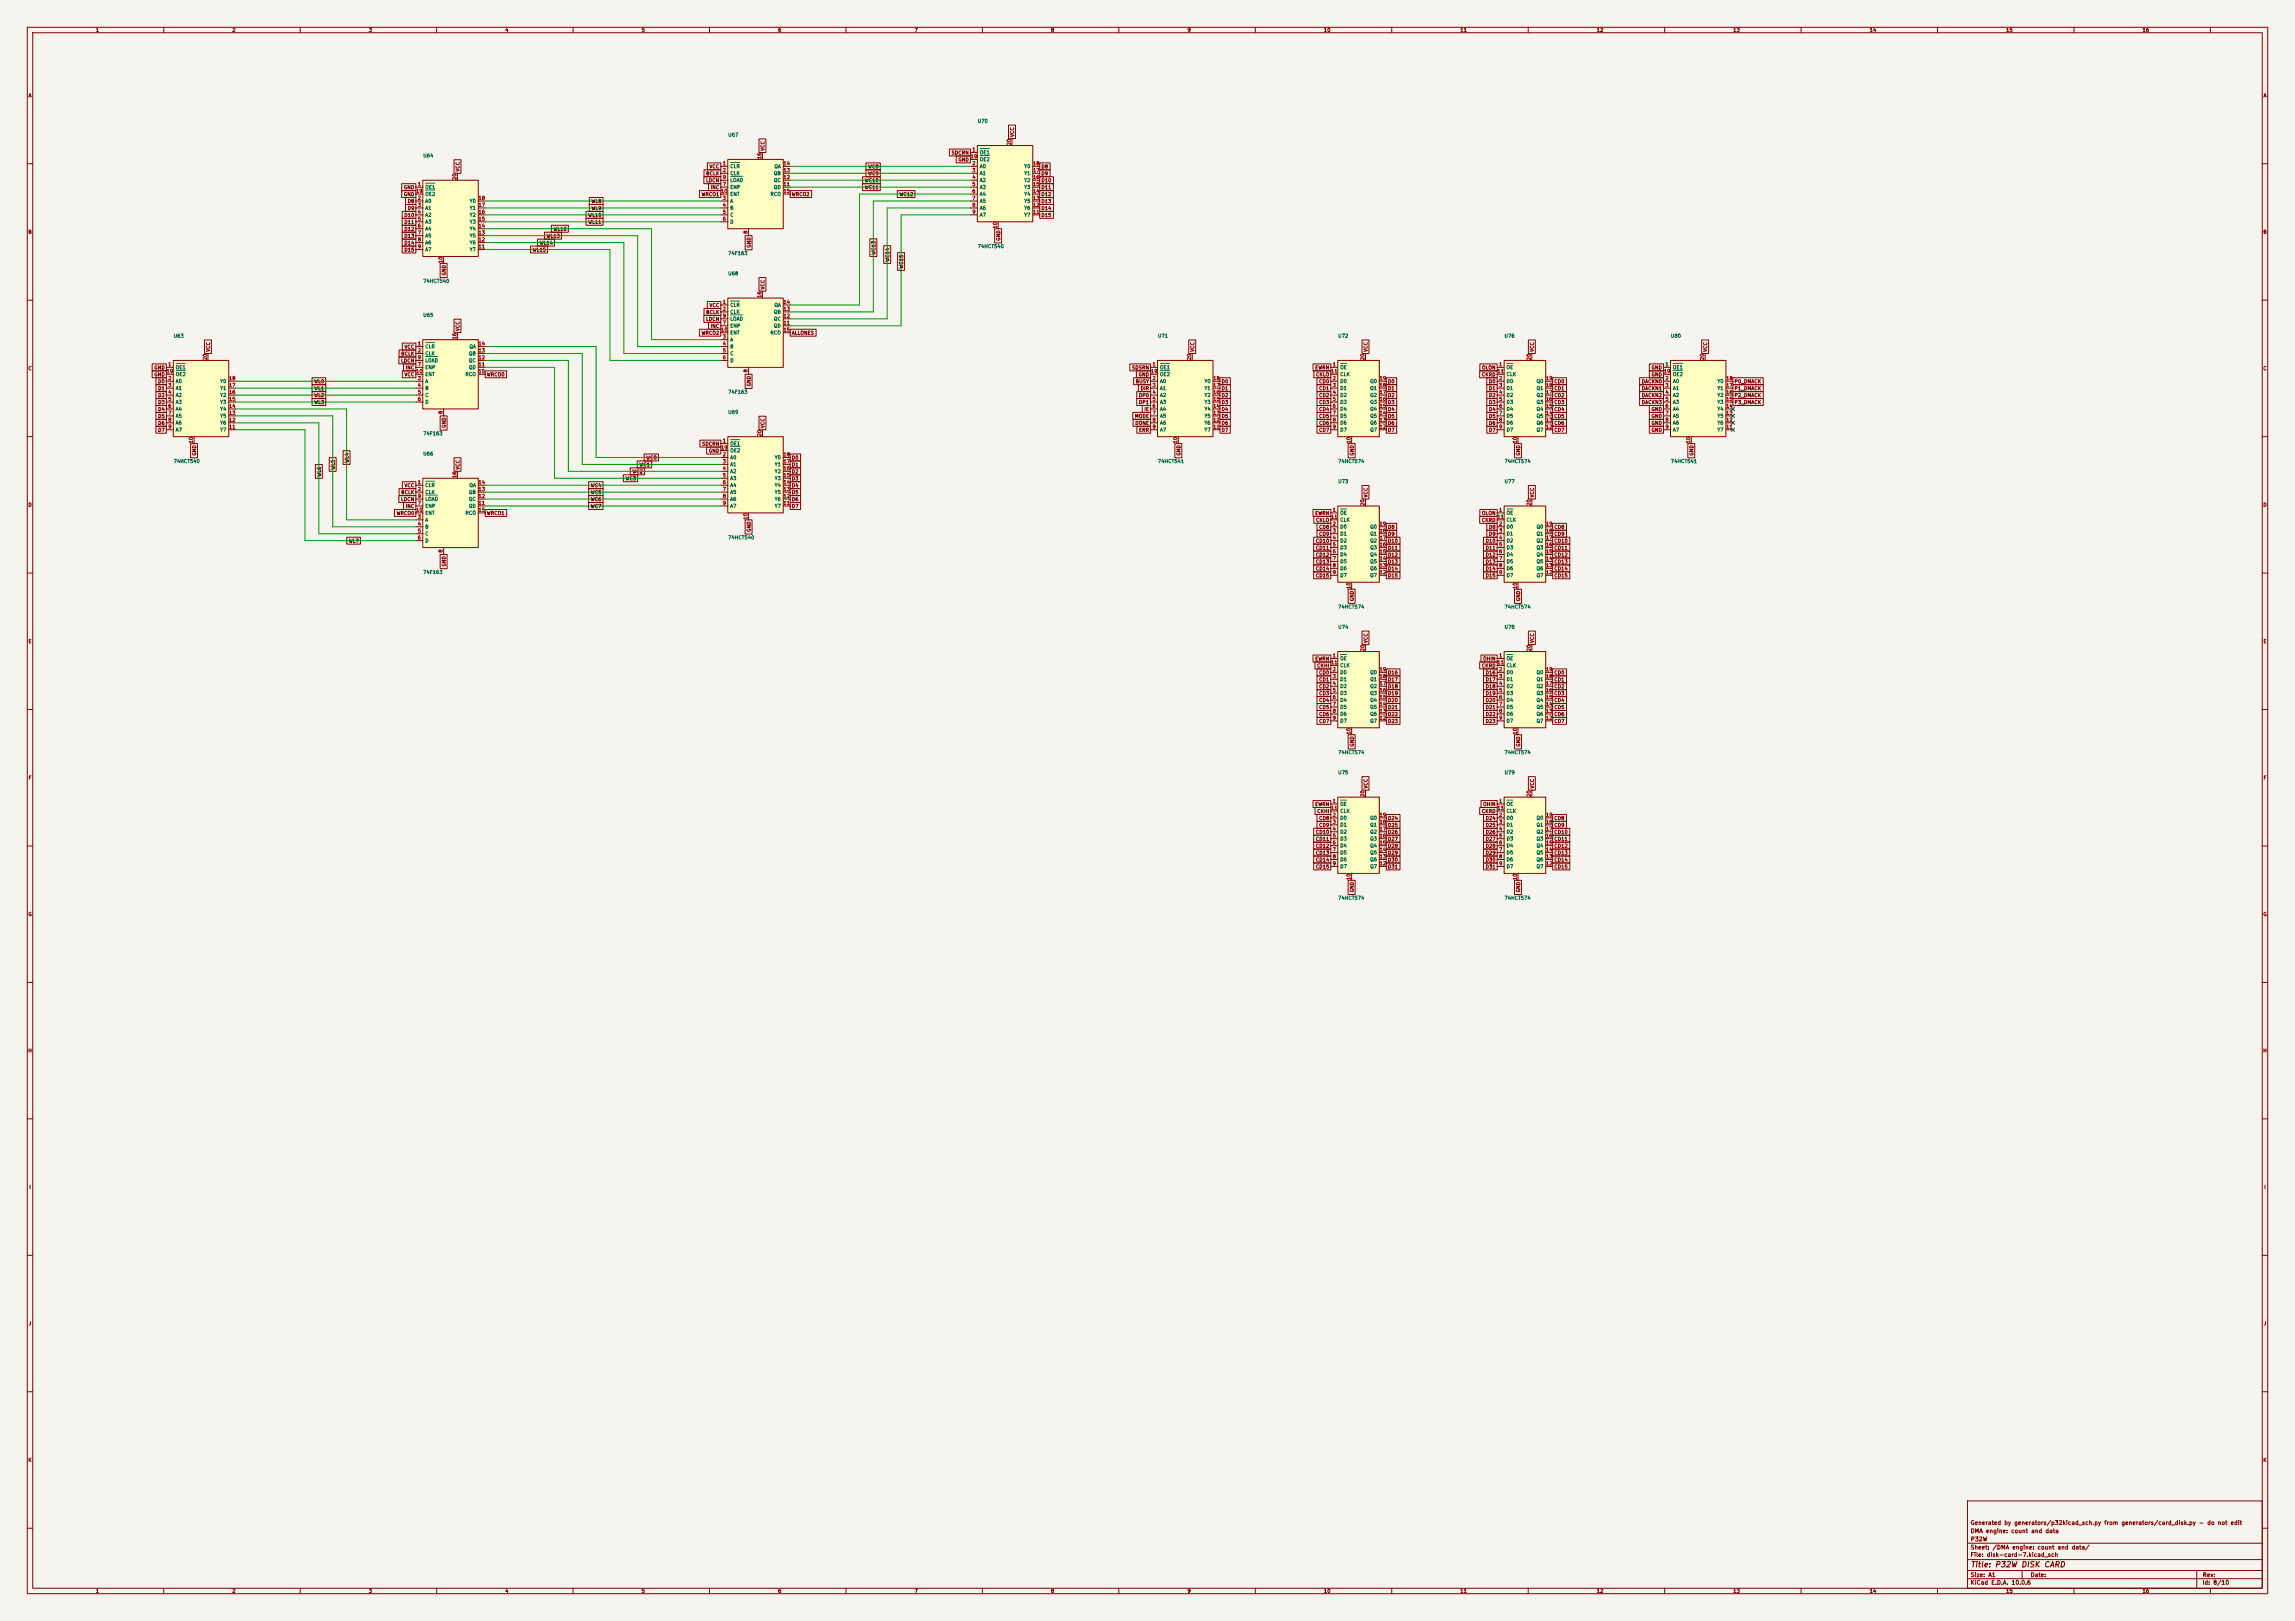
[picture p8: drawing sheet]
<svg xmlns="http://www.w3.org/2000/svg" width="841mm" height="594mm" viewBox="0 0 841 594" stroke-linecap="round" stroke-linejoin="round" font-family="sans-serif">
<defs><g id="words">
<text font-size="2" fill="#840000" x="722" y="574.8">Title: P32W DISK CARD</text>
<g font-size="1.5" fill="#840000">
<text x="721.9" y="562.1">DMA engine: count and data</text>
<text x="721.9" y="559.1">Generated by generators/p32kicad_sch.py from generators/card_disk.py - do not edit</text>
<text x="721.9" y="568.1">Sheet: /DMA engine: count and data/</text>
<text x="722" y="565.1">P32W</text>
<text x="721.9" y="570.8">File: disk-card-7.kicad_sch</text>
<text x="721.9" y="581">KiCad E.D.A. 10.0.6</text>
<text x="721.9" y="578.2">Size: A1</text>
<text x="743.9" y="578.2">Date:</text>
<text x="806.9" y="581">Id: 8/10</text>
<text x="807" y="578.2">Rev:</text>
</g>
<g font-size="1.3" fill="#840000">
<text x="35" y="12">1</text>
<text x="85" y="12">2</text>
<text x="135" y="12">3</text>
<text x="185" y="12">4</text>
<text x="235" y="12">5</text>
<text x="285" y="12">6</text>
<text x="335" y="12">7</text>
<text x="385" y="12">8</text>
<text x="435" y="12">9</text>
<text x="485" y="12">10</text>
<text x="535" y="12">11</text>
<text x="585" y="12">12</text>
<text x="635" y="12">13</text>
<text x="685" y="12">14</text>
<text x="735" y="12">15</text>
<text x="785" y="12">16</text>
<text x="10.3" y="36">A</text>
<text x="829.3" y="36">A</text>
<text x="371.9" y="50.3" transform="rotate(-90 371.9 50.3)">VCC</text>
<text x="280.5" y="55.4" transform="rotate(-90 280.5 55.4)">VCC</text>
<text x="348.5" y="56.9">SDCRN</text>
<text x="351" y="59.5">GND</text>
<text x="168.7" y="63" transform="rotate(-90 168.7 63)">VCC</text>
<text x="258.6" y="64.6">BCLK</text>
<text x="259.8" y="62">VCC</text>
<text x="317.9" y="62">WC8</text>
<text x="317.9" y="64.6">WC9</text>
<text x="381.4" y="62">D8</text>
<text x="381.4" y="64.6">D9</text>
<text x="147.8" y="69.6">GND</text>
<text x="258.6" y="67.1">LDCN</text>
<text x="260.3" y="69.6">INC</text>
<text x="316.7" y="69.6">WC11</text>
<text x="316.7" y="67.1">WC10</text>
<text x="381.4" y="67.1">D10</text>
<text x="381.4" y="69.6">D11</text>
<text x="147.8" y="72.2">GND</text>
<text x="149.2" y="74.7">D8</text>
<text x="149.2" y="77.3">D9</text>
<text x="216.6" y="74.7">WL8</text>
<text x="216.6" y="77.3">WL9</text>
<text x="256.9" y="72.2">WRCO1</text>
<text x="290" y="72.2">WRCO2</text>
<text x="329.4" y="72.2">WC12</text>
<text x="381.4" y="72.2">D12</text>
<text x="381.4" y="74.7">D13</text>
<text x="381.4" y="77.3">D14</text>
<text x="148" y="79.8">D10</text>
<text x="148" y="82.3">D11</text>
<text x="215.4" y="79.8">WL10</text>
<text x="215.4" y="82.3">WL11</text>
<text x="381.4" y="79.8">D15</text>
<text x="10.2" y="86">B</text>
<text x="148" y="87.4">D13</text>
<text x="148" y="90">D14</text>
<text x="148" y="84.9">D12</text>
<text x="197.6" y="90">WL14</text>
<text x="200.1" y="87.4">WL13</text>
<text x="202.7" y="84.9">WL12</text>
<text x="366.8" y="88.4" transform="rotate(-90 366.8 88.4)">GND</text>
<text x="829.2" y="86">B</text>
<text x="148" y="92.5">D15</text>
<text x="195.1" y="92.5">WL15</text>
<text x="275.4" y="90.9" transform="rotate(-90 275.4 90.9)">GND</text>
<text x="321.1" y="93.5" transform="rotate(-90 321.1 93.5)">WC13</text>
<text x="163.6" y="101.1" transform="rotate(-90 163.6 101.1)">GND</text>
<text x="326.2" y="96.1" transform="rotate(-90 326.2 96.1)">WC14</text>
<text x="331.3" y="98.6" transform="rotate(-90 331.3 98.6)">WC15</text>
<text x="280.5" y="106.2" transform="rotate(-90 280.5 106.2)">VCC</text>
<text x="259.8" y="112.8">VCC</text>
<text x="258.6" y="117.9">LDCN</text>
<text x="258.6" y="115.4">BCLK</text>
<text x="168.7" y="121.5" transform="rotate(-90 168.7 121.5)">VCC</text>
<text x="256.9" y="123">WRCO2</text>
<text x="260.3" y="120.4">INC</text>
<text x="290" y="123">ALLONES</text>
<text x="77.3" y="129.1" transform="rotate(-90 77.3 129.1)">VCC</text>
<text x="146.9" y="130.6">BCLK</text>
<text x="148.1" y="128.1">VCC</text>
<text x="437.9" y="129.1" transform="rotate(-90 437.9 129.1)">VCC</text>
<text x="501.4" y="129.1" transform="rotate(-90 501.4 129.1)">VCC</text>
<text x="562.4" y="129.1" transform="rotate(-90 562.4 129.1)">VCC</text>
<text x="625.9" y="129.1" transform="rotate(-90 625.9 129.1)">VCC</text>
<text x="10.2" y="136">C</text>
<text x="56.4" y="135.7">GND</text>
<text x="146.8" y="133.1">LDCN</text>
<text x="148.5" y="135.7">INC</text>
<text x="414.6" y="135.7">SDSRN</text>
<text x="481.8" y="135.7">EWRN</text>
<text x="542.9" y="135.7">OLON</text>
<text x="605" y="135.7">GND</text>
<text x="829.2" y="136">C</text>
<text x="56.4" y="138.2">GND</text>
<text x="57.8" y="143.3">D1</text>
<text x="57.8" y="140.8">D0</text>
<text x="115" y="140.8">WL0</text>
<text x="115" y="143.3">WL1</text>
<text x="148.1" y="138.2">VCC</text>
<text x="178.2" y="138.2">WRCO0</text>
<text x="275.4" y="141.7" transform="rotate(-90 275.4 141.7)">GND</text>
<text x="416" y="140.8">BUSY</text>
<text x="417.1" y="138.2">GND</text>
<text x="417.8" y="143.3">DIR</text>
<text x="447.5" y="140.8">D0</text>
<text x="447.5" y="143.3">D1</text>
<text x="482.1" y="138.2">CKLO</text>
<text x="483.2" y="140.8">CD0</text>
<text x="483.2" y="143.3">CD1</text>
<text x="508.4" y="140.8">D0</text>
<text x="508.4" y="143.3">D1</text>
<text x="542.9" y="138.2">CKRD</text>
<text x="545.5" y="140.8">D0</text>
<text x="545.5" y="143.3">D1</text>
<text x="569.4" y="140.8">CD0</text>
<text x="569.4" y="143.3">CD1</text>
<text x="601.5" y="143.3">DACKN1</text>
<text x="601.5" y="140.8">DACKN0</text>
<text x="605" y="138.2">GND</text>
<text x="635.4" y="143.3">P1_DMACK</text>
<text x="635.4" y="140.8">P0_DMACK</text>
<text x="57.8" y="145.8">D2</text>
<text x="57.8" y="148.4">D3</text>
<text x="115" y="145.8">WL2</text>
<text x="115" y="148.4">WL3</text>
<text x="417.2" y="145.8">DP0</text>
<text x="417.2" y="148.4">DP1</text>
<text x="447.5" y="148.4">D3</text>
<text x="447.5" y="145.8">D2</text>
<text x="483.2" y="145.8">CD2</text>
<text x="483.2" y="148.4">CD3</text>
<text x="508.4" y="145.8">D2</text>
<text x="508.4" y="148.4">D3</text>
<text x="545.5" y="148.4">D3</text>
<text x="545.5" y="145.8">D2</text>
<text x="569.4" y="145.8">CD2</text>
<text x="569.4" y="148.4">CD3</text>
<text x="601.5" y="148.4">DACKN3</text>
<text x="601.5" y="145.8">DACKN2</text>
<text x="635.4" y="148.4">P3_DMACK</text>
<text x="635.4" y="145.8">P2_DMACK</text>
<text x="57.8" y="150.9">D4</text>
<text x="57.8" y="153.5">D5</text>
<text x="57.8" y="156">D6</text>
<text x="415.7" y="153.5">MODE</text>
<text x="415.9" y="156">DONE</text>
<text x="419.2" y="150.9">IE</text>
<text x="447.5" y="150.9">D4</text>
<text x="447.5" y="153.5">D5</text>
<text x="447.5" y="156">D6</text>
<text x="483.2" y="150.9">CD4</text>
<text x="483.2" y="153.5">CD5</text>
<text x="483.2" y="156">CD6</text>
<text x="508.4" y="150.9">D4</text>
<text x="508.4" y="153.5">D5</text>
<text x="508.4" y="156">D6</text>
<text x="545.5" y="150.9">D4</text>
<text x="545.5" y="153.5">D5</text>
<text x="545.5" y="156">D6</text>
<text x="569.4" y="150.9">CD4</text>
<text x="569.4" y="153.5">CD5</text>
<text x="569.4" y="156">CD6</text>
<text x="605" y="156">GND</text>
<text x="605" y="153.5">GND</text>
<text x="605" y="150.9">GND</text>
<text x="57.8" y="158.5">D7</text>
<text x="163.6" y="157" transform="rotate(-90 163.6 157)">GND</text>
<text x="280.5" y="157" transform="rotate(-90 280.5 157)">VCC</text>
<text x="417.2" y="158.5">ERR</text>
<text x="447.5" y="158.5">D7</text>
<text x="483.2" y="158.5">CD7</text>
<text x="508.4" y="158.5">D7</text>
<text x="545.5" y="158.5">D7</text>
<text x="569.4" y="158.5">CD7</text>
<text x="605" y="158.5">GND</text>
<text x="72.2" y="167.1" transform="rotate(-90 72.2 167.1)">GND</text>
<text x="257.1" y="163.6">SDCRN</text>
<text x="259.6" y="166.2">GND</text>
<text x="432.9" y="167.1" transform="rotate(-90 432.9 167.1)">GND</text>
<text x="496.4" y="167.1" transform="rotate(-90 496.4 167.1)">GND</text>
<text x="557.3" y="167.1" transform="rotate(-90 557.3 167.1)">GND</text>
<text x="620.8" y="167.1" transform="rotate(-90 620.8 167.1)">GND</text>
<text x="123" y="172.3" transform="rotate(-90 123 172.3)">WL5</text>
<text x="128.1" y="169.7" transform="rotate(-90 128.1 169.7)">WL4</text>
<text x="168.7" y="172.3" transform="rotate(-90 168.7 172.3)">VCC</text>
<text x="231.6" y="173.8">WC2</text>
<text x="234.1" y="171.2">WC1</text>
<text x="236.7" y="168.7">WC0</text>
<text x="290" y="168.7">D0</text>
<text x="290" y="171.2">D1</text>
<text x="290" y="173.8">D2</text>
<text x="117.9" y="174.8" transform="rotate(-90 117.9 174.8)">WL6</text>
<text x="148.1" y="178.9">VCC</text>
<text x="216.3" y="178.9">WC4</text>
<text x="229" y="176.3">WC3</text>
<text x="290" y="176.3">D3</text>
<text x="290" y="178.9">D4</text>
<text x="10.2" y="186">D</text>
<text x="146.8" y="183.9">LDCN</text>
<text x="146.9" y="181.4">BCLK</text>
<text x="216.3" y="181.4">WC5</text>
<text x="216.3" y="183.9">WC6</text>
<text x="290" y="183.9">D6</text>
<text x="290" y="181.4">D5</text>
<text x="501.4" y="182.4" transform="rotate(-90 501.4 182.4)">VCC</text>
<text x="562.4" y="182.4" transform="rotate(-90 562.4 182.4)">VCC</text>
<text x="829.2" y="186">D</text>
<text x="145.2" y="189">WRCO0</text>
<text x="148.5" y="186.5">INC</text>
<text x="178.2" y="189">WRCO1</text>
<text x="216.3" y="186.5">WC7</text>
<text x="290" y="186.5">D7</text>
<text x="481.8" y="189">EWRN</text>
<text x="482.1" y="191.6">CKLO</text>
<text x="542.9" y="191.6">CKRD</text>
<text x="542.9" y="189">OLON</text>
<text x="275.4" y="195.1" transform="rotate(-90 275.4 195.1)">GND</text>
<text x="483.2" y="194.1">CD8</text>
<text x="483.2" y="196.6">CD9</text>
<text x="508.4" y="194.1">D8</text>
<text x="508.4" y="196.6">D9</text>
<text x="545.5" y="194.1">D8</text>
<text x="545.5" y="196.6">D9</text>
<text x="569.4" y="194.1">CD8</text>
<text x="569.4" y="196.6">CD9</text>
<text x="127.7" y="199.2">WL7</text>
<text x="482" y="199.2">CD10</text>
<text x="482" y="201.7">CD11</text>
<text x="508.4" y="199.2">D10</text>
<text x="508.4" y="201.7">D11</text>
<text x="544.2" y="199.2">D10</text>
<text x="544.2" y="201.7">D11</text>
<text x="569.4" y="199.2">CD10</text>
<text x="569.4" y="201.7">CD11</text>
<text x="163.6" y="207.8" transform="rotate(-90 163.6 207.8)">GND</text>
<text x="482" y="204.3">CD12</text>
<text x="482" y="206.8">CD13</text>
<text x="482" y="209.3">CD14</text>
<text x="508.4" y="204.3">D12</text>
<text x="508.4" y="206.8">D13</text>
<text x="508.4" y="209.3">D14</text>
<text x="544.2" y="204.3">D12</text>
<text x="544.2" y="206.8">D13</text>
<text x="544.2" y="209.3">D14</text>
<text x="569.4" y="204.3">CD12</text>
<text x="569.4" y="206.8">CD13</text>
<text x="569.4" y="209.3">CD14</text>
<text x="482" y="211.9">CD15</text>
<text x="508.4" y="211.9">D15</text>
<text x="544.2" y="211.9">D15</text>
<text x="569.4" y="211.9">CD15</text>
<text x="496.4" y="220.5" transform="rotate(-90 496.4 220.5)">GND</text>
<text x="557.3" y="220.5" transform="rotate(-90 557.3 220.5)">GND</text>
<text x="10.3" y="236">E</text>
<text x="501.4" y="235.8" transform="rotate(-90 501.4 235.8)">VCC</text>
<text x="562.4" y="235.8" transform="rotate(-90 562.4 235.8)">VCC</text>
<text x="829.3" y="236">E</text>
<text x="481.8" y="242.4">EWRN</text>
<text x="482.5" y="244.9">CKHI</text>
<text x="542.9" y="244.9">CKRD</text>
<text x="543.3" y="242.4">OHIN</text>
<text x="483.2" y="247.4">CD0</text>
<text x="483.2" y="250">CD1</text>
<text x="508.4" y="247.4">D16</text>
<text x="508.4" y="250">D17</text>
<text x="544.2" y="247.4">D16</text>
<text x="544.2" y="250">D17</text>
<text x="569.4" y="247.4">CD0</text>
<text x="569.4" y="250">CD1</text>
<text x="483.2" y="255.1">CD3</text>
<text x="483.2" y="257.6">CD4</text>
<text x="483.2" y="252.5">CD2</text>
<text x="508.4" y="252.5">D18</text>
<text x="508.4" y="255.1">D19</text>
<text x="508.4" y="257.6">D20</text>
<text x="544.2" y="255.1">D19</text>
<text x="544.2" y="257.6">D20</text>
<text x="544.2" y="252.5">D18</text>
<text x="569.4" y="252.5">CD2</text>
<text x="569.4" y="255.1">CD3</text>
<text x="569.4" y="257.6">CD4</text>
<text x="483.2" y="260.1">CD5</text>
<text x="483.2" y="262.7">CD6</text>
<text x="508.4" y="262.7">D22</text>
<text x="508.4" y="260.1">D21</text>
<text x="544.2" y="260.1">D21</text>
<text x="544.2" y="262.7">D22</text>
<text x="569.4" y="260.1">CD5</text>
<text x="569.4" y="262.7">CD6</text>
<text x="483.2" y="265.2">CD7</text>
<text x="508.4" y="265.2">D23</text>
<text x="544.2" y="265.2">D23</text>
<text x="569.4" y="265.2">CD7</text>
<text x="496.4" y="273.8" transform="rotate(-90 496.4 273.8)">GND</text>
<text x="557.3" y="273.8" transform="rotate(-90 557.3 273.8)">GND</text>
<text x="10.3" y="286">F</text>
<text x="829.3" y="286">F</text>
<text x="501.4" y="289.1" transform="rotate(-90 501.4 289.1)">VCC</text>
<text x="562.4" y="289.1" transform="rotate(-90 562.4 289.1)">VCC</text>
<text x="481.8" y="295.7">EWRN</text>
<text x="482.5" y="298.2">CKHI</text>
<text x="542.9" y="298.2">CKRD</text>
<text x="543.3" y="295.7">OHIN</text>
<text x="482" y="305.9">CD10</text>
<text x="483.2" y="303.3">CD9</text>
<text x="483.2" y="300.8">CD8</text>
<text x="508.4" y="305.9">D26</text>
<text x="508.4" y="303.3">D25</text>
<text x="508.4" y="300.8">D24</text>
<text x="544.2" y="303.3">D25</text>
<text x="544.2" y="300.8">D24</text>
<text x="544.2" y="305.9">D26</text>
<text x="569.4" y="305.9">CD10</text>
<text x="569.4" y="303.3">CD9</text>
<text x="569.4" y="300.8">CD8</text>
<text x="482" y="310.9">CD12</text>
<text x="482" y="308.4">CD11</text>
<text x="508.4" y="310.9">D28</text>
<text x="508.4" y="308.4">D27</text>
<text x="544.2" y="308.4">D27</text>
<text x="544.2" y="310.9">D28</text>
<text x="569.4" y="310.9">CD12</text>
<text x="569.4" y="308.4">CD11</text>
<text x="482" y="316">CD14</text>
<text x="482" y="313.5">CD13</text>
<text x="508.4" y="316">D30</text>
<text x="508.4" y="313.5">D29</text>
<text x="544.2" y="316">D30</text>
<text x="544.2" y="313.5">D29</text>
<text x="569.4" y="316">CD14</text>
<text x="569.4" y="313.5">CD13</text>
<text x="482" y="318.6">CD15</text>
<text x="508.4" y="318.6">D31</text>
<text x="544.2" y="318.6">D31</text>
<text x="569.4" y="318.6">CD15</text>
<text x="496.4" y="327.2" transform="rotate(-90 496.4 327.2)">GND</text>
<text x="557.3" y="327.2" transform="rotate(-90 557.3 327.2)">GND</text>
<text x="10.2" y="336">G</text>
<text x="829.2" y="336">G</text>
<text x="10.2" y="386">H</text>
<text x="829.2" y="386">H</text>
<text x="10.6" y="436">I</text>
<text x="829.6" y="436">I</text>
<text x="10.4" y="486">J</text>
<text x="829.4" y="486">J</text>
<text x="10.2" y="536">K</text>
<text x="829.2" y="536">K</text>
<text x="35" y="584">1</text>
<text x="85" y="584">2</text>
<text x="135" y="584">3</text>
<text x="185" y="584">4</text>
<text x="235" y="584">5</text>
<text x="285" y="584">6</text>
<text x="335" y="584">7</text>
<text x="385" y="584">8</text>
<text x="435" y="584">9</text>
<text x="485" y="584">10</text>
<text x="535" y="584">11</text>
<text x="585" y="584">12</text>
<text x="635" y="584">13</text>
<text x="685" y="584">14</text>
<text x="735" y="584">15</text>
<text x="785" y="584">16</text>
</g>
<g font-size="1.3" fill="#006464">
<text x="358.1" y="45.3">U70</text>
<text x="266.7" y="50.4">U67</text>
<text x="154.9" y="58">U64</text>
<text x="358.9" y="56.8">OE1</text>
<text x="358.9" y="59.4">OE2</text>
<text x="267.4" y="61.9">CLR</text>
<text x="267.4" y="64.5">CLK</text>
<text x="283.4" y="64.5">QB</text>
<text x="283.6" y="61.9">QA</text>
<text x="358.9" y="61.9">A0</text>
<text x="358.9" y="64.5">A1</text>
<text x="375.2" y="64.5">Y1</text>
<text x="375.2" y="61.9">Y0</text>
<text x="155.7" y="69.5">OE1</text>
<text x="267.4" y="69.5">ENP</text>
<text x="267.4" y="67">LOAD</text>
<text x="283.4" y="69.5">QD</text>
<text x="283.4" y="67">QC</text>
<text x="358.9" y="67">A2</text>
<text x="358.9" y="69.5">A3</text>
<text x="375.2" y="69.5">Y3</text>
<text x="375.2" y="67">Y2</text>
<text x="155.7" y="74.6">A0</text>
<text x="155.7" y="77.2">A1</text>
<text x="155.7" y="72.1">OE2</text>
<text x="172" y="77.2">Y1</text>
<text x="172" y="74.6">Y0</text>
<text x="267.4" y="74.6">A</text>
<text x="267.4" y="77.2">B</text>
<text x="267.4" y="72.1">ENT</text>
<text x="282.2" y="72.1">RCO</text>
<text x="358.9" y="72.1">A4</text>
<text x="358.9" y="74.6">A5</text>
<text x="358.9" y="77.2">A6</text>
<text x="375.2" y="77.2">Y6</text>
<text x="375.2" y="74.6">Y5</text>
<text x="375.2" y="72.1">Y4</text>
<text x="155.7" y="79.7">A2</text>
<text x="155.7" y="82.2">A3</text>
<text x="172" y="82.2">Y3</text>
<text x="172" y="79.7">Y2</text>
<text x="267.4" y="79.7">C</text>
<text x="267.4" y="82.2">D</text>
<text x="358.9" y="79.7">A7</text>
<text x="375.2" y="79.7">Y7</text>
<text x="155.7" y="84.8">A4</text>
<text x="155.7" y="87.3">A5</text>
<text x="155.7" y="89.9">A6</text>
<text x="172" y="89.9">Y6</text>
<text x="172" y="87.3">Y5</text>
<text x="172" y="84.8">Y4</text>
<text x="155.7" y="92.4">A7</text>
<text x="172" y="92.4">Y7</text>
<text x="266.7" y="93.8">74F163</text>
<text x="358.1" y="91.2">74HCT540</text>
<text x="266.7" y="101.2">U68</text>
<text x="154.9" y="103.9">74HCT540</text>
<text x="267.4" y="112.7">CLR</text>
<text x="283.6" y="112.7">QA</text>
<text x="154.9" y="116.4">U65</text>
<text x="267.4" y="115.3">CLK</text>
<text x="267.4" y="117.8">LOAD</text>
<text x="283.4" y="117.8">QC</text>
<text x="283.4" y="115.3">QB</text>
<text x="63.5" y="124">U63</text>
<text x="267.4" y="125.4">A</text>
<text x="267.4" y="120.3">ENP</text>
<text x="267.4" y="122.9">ENT</text>
<text x="282.2" y="122.9">RCO</text>
<text x="283.4" y="120.3">QD</text>
<text x="424.2" y="124">U71</text>
<text x="490.2" y="124">U72</text>
<text x="551.2" y="124">U76</text>
<text x="612.1" y="124">U80</text>
<text x="155.7" y="128">CLR</text>
<text x="155.7" y="130.5">CLK</text>
<text x="171.7" y="130.5">QB</text>
<text x="171.9" y="128">QA</text>
<text x="267.4" y="128">B</text>
<text x="267.4" y="130.5">C</text>
<text x="64.2" y="135.6">OE1</text>
<text x="155.7" y="135.6">ENP</text>
<text x="155.7" y="133">LOAD</text>
<text x="171.7" y="135.6">QD</text>
<text x="171.7" y="133">QC</text>
<text x="267.4" y="133">D</text>
<text x="424.9" y="135.6">OE1</text>
<text x="491" y="135.6">OE</text>
<text x="551.9" y="135.6">OE</text>
<text x="612.9" y="135.6">OE1</text>
<text x="64.2" y="140.7">A0</text>
<text x="64.2" y="143.2">A1</text>
<text x="64.2" y="138.1">OE2</text>
<text x="80.5" y="143.2">Y1</text>
<text x="80.5" y="140.7">Y0</text>
<text x="155.7" y="140.7">A</text>
<text x="155.7" y="143.2">B</text>
<text x="155.7" y="138.1">ENT</text>
<text x="170.4" y="138.1">RCO</text>
<text x="424.9" y="140.7">A0</text>
<text x="424.9" y="143.2">A1</text>
<text x="424.9" y="138.1">OE2</text>
<text x="441.2" y="143.2">Y1</text>
<text x="441.2" y="140.7">Y0</text>
<text x="491" y="140.7">D0</text>
<text x="491" y="143.2">D1</text>
<text x="491" y="138.1">CLK</text>
<text x="501.9" y="143.2">Q1</text>
<text x="501.9" y="140.7">Q0</text>
<text x="551.9" y="140.7">D0</text>
<text x="551.9" y="143.2">D1</text>
<text x="551.9" y="138.1">CLK</text>
<text x="562.9" y="143.2">Q1</text>
<text x="562.9" y="140.7">Q0</text>
<text x="612.9" y="140.7">A0</text>
<text x="612.9" y="143.2">A1</text>
<text x="612.9" y="138.1">OE2</text>
<text x="629.2" y="143.2">Y1</text>
<text x="629.2" y="140.7">Y0</text>
<text x="64.2" y="145.7">A2</text>
<text x="64.2" y="148.3">A3</text>
<text x="80.5" y="148.3">Y3</text>
<text x="80.5" y="145.7">Y2</text>
<text x="155.7" y="145.7">C</text>
<text x="155.7" y="148.3">D</text>
<text x="266.7" y="144.6">74F163</text>
<text x="424.9" y="145.7">A2</text>
<text x="424.9" y="148.3">A3</text>
<text x="441.2" y="148.3">Y3</text>
<text x="441.2" y="145.7">Y2</text>
<text x="491" y="145.7">D2</text>
<text x="491" y="148.3">D3</text>
<text x="501.9" y="148.3">Q3</text>
<text x="501.9" y="145.7">Q2</text>
<text x="551.9" y="145.7">D2</text>
<text x="551.9" y="148.3">D3</text>
<text x="562.9" y="148.3">Q3</text>
<text x="562.9" y="145.7">Q2</text>
<text x="612.9" y="145.7">A2</text>
<text x="612.9" y="148.3">A3</text>
<text x="629.2" y="148.3">Y3</text>
<text x="629.2" y="145.7">Y2</text>
<text x="64.2" y="150.8">A4</text>
<text x="64.2" y="153.4">A5</text>
<text x="64.2" y="155.9">A6</text>
<text x="80.5" y="155.9">Y6</text>
<text x="80.5" y="153.4">Y5</text>
<text x="80.5" y="150.8">Y4</text>
<text x="266.7" y="152">U69</text>
<text x="424.9" y="150.8">A4</text>
<text x="424.9" y="153.4">A5</text>
<text x="424.9" y="155.9">A6</text>
<text x="441.2" y="155.9">Y6</text>
<text x="441.2" y="153.4">Y5</text>
<text x="441.2" y="150.8">Y4</text>
<text x="491" y="150.8">D4</text>
<text x="491" y="153.4">D5</text>
<text x="491" y="155.9">D6</text>
<text x="501.9" y="155.9">Q6</text>
<text x="501.9" y="153.4">Q5</text>
<text x="501.9" y="150.8">Q4</text>
<text x="551.9" y="150.8">D4</text>
<text x="551.9" y="153.4">D5</text>
<text x="551.9" y="155.9">D6</text>
<text x="562.9" y="155.9">Q6</text>
<text x="562.9" y="153.4">Q5</text>
<text x="562.9" y="150.8">Q4</text>
<text x="612.9" y="150.8">A4</text>
<text x="612.9" y="153.4">A5</text>
<text x="612.9" y="155.9">A6</text>
<text x="629.2" y="155.9">Y6</text>
<text x="629.2" y="153.4">Y5</text>
<text x="629.2" y="150.8">Y4</text>
<text x="64.2" y="158.4">A7</text>
<text x="80.5" y="158.4">Y7</text>
<text x="154.9" y="159.8">74F163</text>
<text x="424.9" y="158.4">A7</text>
<text x="441.2" y="158.4">Y7</text>
<text x="491" y="158.4">D7</text>
<text x="501.9" y="158.4">Q7</text>
<text x="551.9" y="158.4">D7</text>
<text x="562.9" y="158.4">Q7</text>
<text x="612.9" y="158.4">A7</text>
<text x="629.2" y="158.4">Y7</text>
<text x="154.9" y="167.2">U66</text>
<text x="267.4" y="163.5">OE1</text>
<text x="267.4" y="166.1">OE2</text>
<text x="63.5" y="170">74HCT540</text>
<text x="267.4" y="168.6">A0</text>
<text x="267.4" y="171.1">A1</text>
<text x="267.4" y="173.7">A2</text>
<text x="283.7" y="173.7">Y2</text>
<text x="283.7" y="171.1">Y1</text>
<text x="283.7" y="168.6">Y0</text>
<text x="424.2" y="170">74HCT541</text>
<text x="490.2" y="170">74HCT574</text>
<text x="551.2" y="170">74HCT574</text>
<text x="612.1" y="170">74HCT541</text>
<text x="155.7" y="178.8">CLR</text>
<text x="171.9" y="178.8">QA</text>
<text x="267.4" y="176.2">A3</text>
<text x="267.4" y="178.8">A4</text>
<text x="283.7" y="178.8">Y4</text>
<text x="283.7" y="176.2">Y3</text>
<text x="490.2" y="177.4">U73</text>
<text x="551.2" y="177.4">U77</text>
<text x="155.7" y="181.3">CLK</text>
<text x="155.7" y="183.8">LOAD</text>
<text x="171.7" y="183.8">QC</text>
<text x="171.7" y="181.3">QB</text>
<text x="267.4" y="181.3">A5</text>
<text x="267.4" y="183.8">A6</text>
<text x="283.7" y="183.8">Y6</text>
<text x="283.7" y="181.3">Y5</text>
<text x="155.7" y="191.5">A</text>
<text x="155.7" y="186.4">ENP</text>
<text x="155.7" y="188.9">ENT</text>
<text x="170.4" y="188.9">RCO</text>
<text x="171.7" y="186.4">QD</text>
<text x="267.4" y="186.4">A7</text>
<text x="283.7" y="186.4">Y7</text>
<text x="491" y="188.9">OE</text>
<text x="491" y="191.5">CLK</text>
<text x="551.9" y="188.9">OE</text>
<text x="551.9" y="191.5">CLK</text>
<text x="155.7" y="194">B</text>
<text x="155.7" y="196.5">C</text>
<text x="266.7" y="197.9">74HCT540</text>
<text x="491" y="194">D0</text>
<text x="491" y="196.5">D1</text>
<text x="501.9" y="196.5">Q1</text>
<text x="501.9" y="194">Q0</text>
<text x="551.9" y="194">D0</text>
<text x="551.9" y="196.5">D1</text>
<text x="562.9" y="196.5">Q1</text>
<text x="562.9" y="194">Q0</text>
<text x="155.7" y="199.1">D</text>
<text x="491" y="199.1">D2</text>
<text x="491" y="201.6">D3</text>
<text x="501.9" y="201.6">Q3</text>
<text x="501.9" y="199.1">Q2</text>
<text x="551.9" y="199.1">D2</text>
<text x="551.9" y="201.6">D3</text>
<text x="562.9" y="201.6">Q3</text>
<text x="562.9" y="199.1">Q2</text>
<text x="491" y="204.2">D4</text>
<text x="491" y="206.7">D5</text>
<text x="491" y="209.2">D6</text>
<text x="501.9" y="209.2">Q6</text>
<text x="501.9" y="206.7">Q5</text>
<text x="501.9" y="204.2">Q4</text>
<text x="551.9" y="204.2">D4</text>
<text x="551.9" y="206.7">D5</text>
<text x="551.9" y="209.2">D6</text>
<text x="562.9" y="209.2">Q6</text>
<text x="562.9" y="206.7">Q5</text>
<text x="562.9" y="204.2">Q4</text>
<text x="154.9" y="210.6">74F163</text>
<text x="491" y="211.8">D7</text>
<text x="501.9" y="211.8">Q7</text>
<text x="551.9" y="211.8">D7</text>
<text x="562.9" y="211.8">Q7</text>
<text x="490.2" y="223.3">74HCT574</text>
<text x="551.2" y="223.3">74HCT574</text>
<text x="490.2" y="230.7">U74</text>
<text x="551.2" y="230.7">U78</text>
<text x="491" y="242.3">OE</text>
<text x="491" y="244.8">CLK</text>
<text x="551.9" y="242.3">OE</text>
<text x="551.9" y="244.8">CLK</text>
<text x="491" y="247.3">D0</text>
<text x="491" y="249.9">D1</text>
<text x="501.9" y="249.9">Q1</text>
<text x="501.9" y="247.3">Q0</text>
<text x="551.9" y="247.3">D0</text>
<text x="551.9" y="249.9">D1</text>
<text x="562.9" y="249.9">Q1</text>
<text x="562.9" y="247.3">Q0</text>
<text x="491" y="252.4">D2</text>
<text x="491" y="255">D3</text>
<text x="491" y="257.5">D4</text>
<text x="501.9" y="257.5">Q4</text>
<text x="501.9" y="255">Q3</text>
<text x="501.9" y="252.4">Q2</text>
<text x="551.9" y="252.4">D2</text>
<text x="551.9" y="255">D3</text>
<text x="551.9" y="257.5">D4</text>
<text x="562.9" y="257.5">Q4</text>
<text x="562.9" y="255">Q3</text>
<text x="562.9" y="252.4">Q2</text>
<text x="491" y="260">D5</text>
<text x="491" y="262.6">D6</text>
<text x="501.9" y="262.6">Q6</text>
<text x="501.9" y="260">Q5</text>
<text x="551.9" y="260">D5</text>
<text x="551.9" y="262.6">D6</text>
<text x="562.9" y="262.6">Q6</text>
<text x="562.9" y="260">Q5</text>
<text x="491" y="265.1">D7</text>
<text x="501.9" y="265.1">Q7</text>
<text x="551.9" y="265.1">D7</text>
<text x="562.9" y="265.1">Q7</text>
<text x="490.2" y="276.7">74HCT574</text>
<text x="551.2" y="276.7">74HCT574</text>
<text x="490.2" y="284.1">U75</text>
<text x="551.2" y="284.1">U79</text>
<text x="491" y="295.6">OE</text>
<text x="491" y="298.1">CLK</text>
<text x="551.9" y="295.6">OE</text>
<text x="551.9" y="298.1">CLK</text>
<text x="491" y="300.7">D0</text>
<text x="491" y="303.2">D1</text>
<text x="491" y="305.8">D2</text>
<text x="501.9" y="305.8">Q2</text>
<text x="501.9" y="303.2">Q1</text>
<text x="501.9" y="300.7">Q0</text>
<text x="551.9" y="300.7">D0</text>
<text x="551.9" y="303.2">D1</text>
<text x="551.9" y="305.8">D2</text>
<text x="562.9" y="305.8">Q2</text>
<text x="562.9" y="303.2">Q1</text>
<text x="562.9" y="300.7">Q0</text>
<text x="491" y="308.3">D3</text>
<text x="491" y="310.8">D4</text>
<text x="501.9" y="310.8">Q4</text>
<text x="501.9" y="308.3">Q3</text>
<text x="551.9" y="308.3">D3</text>
<text x="551.9" y="310.8">D4</text>
<text x="562.9" y="310.8">Q4</text>
<text x="562.9" y="308.3">Q3</text>
<text x="491" y="313.4">D5</text>
<text x="491" y="315.9">D6</text>
<text x="501.9" y="315.9">Q6</text>
<text x="501.9" y="313.4">Q5</text>
<text x="551.9" y="313.4">D5</text>
<text x="551.9" y="315.9">D6</text>
<text x="562.9" y="315.9">Q6</text>
<text x="562.9" y="313.4">Q5</text>
<text x="491" y="318.5">D7</text>
<text x="501.9" y="318.5">Q7</text>
<text x="551.9" y="318.5">D7</text>
<text x="562.9" y="318.5">Q7</text>
<text x="490.2" y="330">74HCT574</text>
<text x="551.2" y="330">74HCT574</text>
</g>
<g font-size="1.3" fill="#a90000">
<text x="370.7" y="53.4" transform="rotate(-90 370.7 53.4)">20</text>
<text x="279.3" y="58.5" transform="rotate(-90 279.3 58.5)">16</text>
<text x="355.5" y="58.3">19</text>
<text x="356.1" y="55.7">1</text>
<text x="264.7" y="60.8">1</text>
<text x="264.7" y="63.4">2</text>
<text x="264.7" y="65.9">9</text>
<text x="287" y="65.9">12</text>
<text x="287" y="63.4">13</text>
<text x="287" y="60.8">14</text>
<text x="356.1" y="60.8">2</text>
<text x="356.1" y="63.4">3</text>
<text x="356.1" y="65.9">4</text>
<text x="378.4" y="65.9">16</text>
<text x="378.4" y="63.4">17</text>
<text x="378.4" y="60.8">18</text>
<text x="152.3" y="71">19</text>
<text x="152.9" y="68.4">1</text>
<text x="167.5" y="66.1" transform="rotate(-90 167.5 66.1)">20</text>
<text x="264.1" y="71">10</text>
<text x="264.7" y="68.4">7</text>
<text x="287" y="68.4">11</text>
<text x="287" y="71">15</text>
<text x="356.1" y="68.4">5</text>
<text x="356.1" y="71">6</text>
<text x="378.4" y="71">14</text>
<text x="378.4" y="68.4">15</text>
<text x="152.9" y="73.5">2</text>
<text x="152.9" y="76.1">3</text>
<text x="175.2" y="76.1">17</text>
<text x="175.2" y="73.5">18</text>
<text x="264.7" y="73.5">3</text>
<text x="264.7" y="76.1">4</text>
<text x="356.1" y="73.5">7</text>
<text x="356.1" y="76.1">8</text>
<text x="378.4" y="76.1">12</text>
<text x="378.4" y="73.5">13</text>
<text x="152.9" y="78.6">4</text>
<text x="152.9" y="81.1">5</text>
<text x="152.9" y="83.7">6</text>
<text x="175.2" y="83.7">14</text>
<text x="175.2" y="81.1">15</text>
<text x="175.2" y="78.6">16</text>
<text x="264.7" y="78.6">5</text>
<text x="264.7" y="81.1">6</text>
<text x="356.1" y="78.6">9</text>
<text x="365.6" y="83.9" transform="rotate(-90 365.6 83.9)">10</text>
<text x="378.4" y="78.6">11</text>
<text x="152.9" y="86.2">7</text>
<text x="152.9" y="88.8">8</text>
<text x="175.2" y="88.8">12</text>
<text x="175.2" y="86.2">13</text>
<text x="274.2" y="85.8" transform="rotate(-90 274.2 85.8)">8</text>
<text x="152.9" y="91.3">9</text>
<text x="175.2" y="91.3">11</text>
<text x="162.4" y="96.6" transform="rotate(-90 162.4 96.6)">10</text>
<text x="264.7" y="111.6">1</text>
<text x="279.3" y="109.3" transform="rotate(-90 279.3 109.3)">16</text>
<text x="287" y="111.6">14</text>
<text x="264.7" y="114.2">2</text>
<text x="264.7" y="119.2">7</text>
<text x="264.7" y="116.7">9</text>
<text x="287" y="119.2">11</text>
<text x="287" y="116.7">12</text>
<text x="287" y="114.2">13</text>
<text x="167.5" y="124.5" transform="rotate(-90 167.5 124.5)">16</text>
<text x="264.1" y="121.8">10</text>
<text x="264.7" y="124.3">3</text>
<text x="287" y="121.8">15</text>
<text x="152.9" y="126.9">1</text>
<text x="152.9" y="129.4">2</text>
<text x="152.9" y="131.9">9</text>
<text x="175.2" y="131.9">12</text>
<text x="175.2" y="129.4">13</text>
<text x="175.2" y="126.9">14</text>
<text x="264.7" y="126.9">4</text>
<text x="264.7" y="129.4">5</text>
<text x="264.7" y="131.9">6</text>
<text x="60.9" y="137">19</text>
<text x="61.5" y="134.5">1</text>
<text x="76.1" y="132.1" transform="rotate(-90 76.1 132.1)">20</text>
<text x="152.3" y="137">10</text>
<text x="152.9" y="134.5">7</text>
<text x="175.2" y="134.5">11</text>
<text x="175.2" y="137">15</text>
<text x="274.2" y="136.6" transform="rotate(-90 274.2 136.6)">8</text>
<text x="421.6" y="137">19</text>
<text x="422.2" y="134.5">1</text>
<text x="436.7" y="132.1" transform="rotate(-90 436.7 132.1)">20</text>
<text x="487.6" y="137">11</text>
<text x="488.2" y="134.5">1</text>
<text x="500.2" y="132.1" transform="rotate(-90 500.2 132.1)">20</text>
<text x="548.6" y="137">11</text>
<text x="549.2" y="134.5">1</text>
<text x="561.2" y="132.1" transform="rotate(-90 561.2 132.1)">20</text>
<text x="609.5" y="137">19</text>
<text x="610.1" y="134.5">1</text>
<text x="624.7" y="132.1" transform="rotate(-90 624.7 132.1)">20</text>
<text x="61.5" y="139.6">2</text>
<text x="61.5" y="142.1">3</text>
<text x="83.8" y="142.1">17</text>
<text x="83.8" y="139.6">18</text>
<text x="152.9" y="139.6">3</text>
<text x="152.9" y="142.1">4</text>
<text x="422.2" y="139.6">2</text>
<text x="422.2" y="142.1">3</text>
<text x="444.4" y="142.1">17</text>
<text x="444.4" y="139.6">18</text>
<text x="488.2" y="139.6">2</text>
<text x="488.2" y="142.1">3</text>
<text x="505.4" y="142.1">18</text>
<text x="505.4" y="139.6">19</text>
<text x="549.2" y="139.6">2</text>
<text x="549.2" y="142.1">3</text>
<text x="566.4" y="142.1">18</text>
<text x="566.4" y="139.6">19</text>
<text x="610.1" y="139.6">2</text>
<text x="610.1" y="142.1">3</text>
<text x="632.4" y="142.1">17</text>
<text x="632.4" y="139.6">18</text>
<text x="61.5" y="144.6">4</text>
<text x="61.5" y="147.2">5</text>
<text x="61.5" y="149.7">6</text>
<text x="83.8" y="149.7">14</text>
<text x="83.8" y="147.2">15</text>
<text x="83.8" y="144.6">16</text>
<text x="152.9" y="144.6">5</text>
<text x="152.9" y="147.2">6</text>
<text x="422.2" y="144.6">4</text>
<text x="422.2" y="147.2">5</text>
<text x="422.2" y="149.7">6</text>
<text x="444.4" y="149.7">14</text>
<text x="444.4" y="147.2">15</text>
<text x="444.4" y="144.6">16</text>
<text x="488.2" y="144.6">4</text>
<text x="488.2" y="147.2">5</text>
<text x="488.2" y="149.7">6</text>
<text x="505.4" y="149.7">15</text>
<text x="505.4" y="147.2">16</text>
<text x="505.4" y="144.6">17</text>
<text x="549.2" y="144.6">4</text>
<text x="549.2" y="147.2">5</text>
<text x="549.2" y="149.7">6</text>
<text x="566.4" y="149.7">15</text>
<text x="566.4" y="147.2">16</text>
<text x="566.4" y="144.6">17</text>
<text x="610.1" y="144.6">4</text>
<text x="610.1" y="147.2">5</text>
<text x="610.1" y="149.7">6</text>
<text x="632.4" y="149.7">14</text>
<text x="632.4" y="147.2">15</text>
<text x="632.4" y="144.6">16</text>
<text x="61.5" y="152.3">7</text>
<text x="61.5" y="154.8">8</text>
<text x="83.8" y="154.8">12</text>
<text x="83.8" y="152.3">13</text>
<text x="162.4" y="151.9" transform="rotate(-90 162.4 151.9)">8</text>
<text x="422.2" y="152.3">7</text>
<text x="422.2" y="154.8">8</text>
<text x="444.4" y="154.8">12</text>
<text x="444.4" y="152.3">13</text>
<text x="488.2" y="152.3">7</text>
<text x="488.2" y="154.8">8</text>
<text x="505.4" y="154.8">13</text>
<text x="505.4" y="152.3">14</text>
<text x="549.2" y="152.3">7</text>
<text x="549.2" y="154.8">8</text>
<text x="566.4" y="154.8">13</text>
<text x="566.4" y="152.3">14</text>
<text x="610.1" y="152.3">7</text>
<text x="610.1" y="154.8">8</text>
<text x="632.4" y="154.8">12</text>
<text x="632.4" y="152.3">13</text>
<text x="61.5" y="157.3">9</text>
<text x="83.8" y="157.3">11</text>
<text x="279.3" y="160.1" transform="rotate(-90 279.3 160.1)">20</text>
<text x="422.2" y="157.3">9</text>
<text x="444.4" y="157.3">11</text>
<text x="488.2" y="157.3">9</text>
<text x="505.4" y="157.3">12</text>
<text x="549.2" y="157.3">9</text>
<text x="566.4" y="157.3">12</text>
<text x="610.1" y="157.3">9</text>
<text x="632.4" y="157.3">11</text>
<text x="71" y="162.6" transform="rotate(-90 71 162.6)">10</text>
<text x="264.1" y="165">19</text>
<text x="264.7" y="162.4">1</text>
<text x="264.7" y="167.5">2</text>
<text x="287" y="167.5">18</text>
<text x="431.7" y="162.6" transform="rotate(-90 431.7 162.6)">10</text>
<text x="495.2" y="162.6" transform="rotate(-90 495.2 162.6)">10</text>
<text x="556.1" y="162.6" transform="rotate(-90 556.1 162.6)">10</text>
<text x="619.6" y="162.6" transform="rotate(-90 619.6 162.6)">10</text>
<text x="264.7" y="170">3</text>
<text x="264.7" y="172.6">4</text>
<text x="287" y="172.6">16</text>
<text x="287" y="170">17</text>
<text x="152.9" y="177.7">1</text>
<text x="167.5" y="175.3" transform="rotate(-90 167.5 175.3)">16</text>
<text x="175.2" y="177.7">14</text>
<text x="264.7" y="175.1">5</text>
<text x="264.7" y="177.7">6</text>
<text x="287" y="177.7">14</text>
<text x="287" y="175.1">15</text>
<text x="152.9" y="180.2">2</text>
<text x="152.9" y="185.3">7</text>
<text x="152.9" y="182.7">9</text>
<text x="175.2" y="185.3">11</text>
<text x="175.2" y="182.7">12</text>
<text x="175.2" y="180.2">13</text>
<text x="264.7" y="180.2">7</text>
<text x="264.7" y="182.7">8</text>
<text x="264.7" y="185.3">9</text>
<text x="287" y="185.3">11</text>
<text x="287" y="182.7">12</text>
<text x="287" y="180.2">13</text>
<text x="500.2" y="185.5" transform="rotate(-90 500.2 185.5)">20</text>
<text x="561.2" y="185.5" transform="rotate(-90 561.2 185.5)">20</text>
<text x="152.3" y="187.8">10</text>
<text x="152.9" y="190.4">3</text>
<text x="175.2" y="187.8">15</text>
<text x="274.2" y="190.6" transform="rotate(-90 274.2 190.6)">10</text>
<text x="487.6" y="190.4">11</text>
<text x="488.2" y="187.8">1</text>
<text x="548.6" y="190.4">11</text>
<text x="549.2" y="187.8">1</text>
<text x="152.9" y="192.9">4</text>
<text x="152.9" y="195.4">5</text>
<text x="152.9" y="198">6</text>
<text x="488.2" y="192.9">2</text>
<text x="488.2" y="195.4">3</text>
<text x="488.2" y="198">4</text>
<text x="505.4" y="198">17</text>
<text x="505.4" y="195.4">18</text>
<text x="505.4" y="192.9">19</text>
<text x="549.2" y="192.9">2</text>
<text x="549.2" y="195.4">3</text>
<text x="549.2" y="198">4</text>
<text x="566.4" y="198">17</text>
<text x="566.4" y="195.4">18</text>
<text x="566.4" y="192.9">19</text>
<text x="162.4" y="202.7" transform="rotate(-90 162.4 202.7)">8</text>
<text x="488.2" y="200.5">5</text>
<text x="488.2" y="203.1">6</text>
<text x="505.4" y="203.1">15</text>
<text x="505.4" y="200.5">16</text>
<text x="549.2" y="200.5">5</text>
<text x="549.2" y="203.1">6</text>
<text x="566.4" y="203.1">15</text>
<text x="566.4" y="200.5">16</text>
<text x="488.2" y="205.6">7</text>
<text x="488.2" y="208.1">8</text>
<text x="505.4" y="208.1">13</text>
<text x="505.4" y="205.6">14</text>
<text x="549.2" y="205.6">7</text>
<text x="549.2" y="208.1">8</text>
<text x="566.4" y="208.1">13</text>
<text x="566.4" y="205.6">14</text>
<text x="488.2" y="210.7">9</text>
<text x="495.2" y="216" transform="rotate(-90 495.2 216)">10</text>
<text x="505.4" y="210.7">12</text>
<text x="549.2" y="210.7">9</text>
<text x="556.1" y="216" transform="rotate(-90 556.1 216)">10</text>
<text x="566.4" y="210.7">12</text>
<text x="500.2" y="238.8" transform="rotate(-90 500.2 238.8)">20</text>
<text x="561.2" y="238.8" transform="rotate(-90 561.2 238.8)">20</text>
<text x="487.6" y="243.7">11</text>
<text x="488.2" y="241.2">1</text>
<text x="548.6" y="243.7">11</text>
<text x="549.2" y="241.2">1</text>
<text x="488.2" y="246.2">2</text>
<text x="488.2" y="248.8">3</text>
<text x="488.2" y="251.3">4</text>
<text x="505.4" y="251.3">17</text>
<text x="505.4" y="248.8">18</text>
<text x="505.4" y="246.2">19</text>
<text x="549.2" y="246.2">2</text>
<text x="549.2" y="248.8">3</text>
<text x="549.2" y="251.3">4</text>
<text x="566.4" y="251.3">17</text>
<text x="566.4" y="248.8">18</text>
<text x="566.4" y="246.2">19</text>
<text x="488.2" y="253.9">5</text>
<text x="488.2" y="256.4">6</text>
<text x="505.4" y="256.4">15</text>
<text x="505.4" y="253.9">16</text>
<text x="549.2" y="253.9">5</text>
<text x="549.2" y="256.4">6</text>
<text x="566.4" y="256.4">15</text>
<text x="566.4" y="253.9">16</text>
<text x="488.2" y="258.9">7</text>
<text x="488.2" y="261.5">8</text>
<text x="505.4" y="261.5">13</text>
<text x="505.4" y="258.9">14</text>
<text x="549.2" y="258.9">7</text>
<text x="549.2" y="261.5">8</text>
<text x="566.4" y="261.5">13</text>
<text x="566.4" y="258.9">14</text>
<text x="488.2" y="264">9</text>
<text x="495.2" y="269.3" transform="rotate(-90 495.2 269.3)">10</text>
<text x="505.4" y="264">12</text>
<text x="549.2" y="264">9</text>
<text x="556.1" y="269.3" transform="rotate(-90 556.1 269.3)">10</text>
<text x="566.4" y="264">12</text>
<text x="500.2" y="292.2" transform="rotate(-90 500.2 292.2)">20</text>
<text x="561.2" y="292.2" transform="rotate(-90 561.2 292.2)">20</text>
<text x="487.6" y="297">11</text>
<text x="488.2" y="294.5">1</text>
<text x="488.2" y="299.6">2</text>
<text x="505.4" y="299.6">19</text>
<text x="548.6" y="297">11</text>
<text x="549.2" y="294.5">1</text>
<text x="549.2" y="299.6">2</text>
<text x="566.4" y="299.6">19</text>
<text x="488.2" y="302.1">3</text>
<text x="488.2" y="304.7">4</text>
<text x="505.4" y="304.7">17</text>
<text x="505.4" y="302.1">18</text>
<text x="549.2" y="302.1">3</text>
<text x="549.2" y="304.7">4</text>
<text x="566.4" y="304.7">17</text>
<text x="566.4" y="302.1">18</text>
<text x="488.2" y="307.2">5</text>
<text x="488.2" y="309.7">6</text>
<text x="505.4" y="309.7">15</text>
<text x="505.4" y="307.2">16</text>
<text x="549.2" y="307.2">5</text>
<text x="549.2" y="309.7">6</text>
<text x="566.4" y="309.7">15</text>
<text x="566.4" y="307.2">16</text>
<text x="488.2" y="312.3">7</text>
<text x="488.2" y="314.8">8</text>
<text x="488.2" y="317.4">9</text>
<text x="505.4" y="317.4">12</text>
<text x="505.4" y="314.8">13</text>
<text x="505.4" y="312.3">14</text>
<text x="549.2" y="312.3">7</text>
<text x="549.2" y="314.8">8</text>
<text x="549.2" y="317.4">9</text>
<text x="566.4" y="317.4">12</text>
<text x="566.4" y="314.8">13</text>
<text x="566.4" y="312.3">14</text>
<text x="495.2" y="322.6" transform="rotate(-90 495.2 322.6)">10</text>
<text x="556.1" y="322.6" transform="rotate(-90 556.1 322.6)">10</text>
</g>
</g></defs>
<path d="M0 0h841v594h-841z" fill="#f5f4ef" stroke="#f5f4ef" stroke-width=".37"/>
<g fill="none" stroke="#840000" stroke-width=".37">
<path d="M10 10h821v574h-821zM12 12h817v570h-817zM60 10v2M110 10v2M160 10v2M210 10v2M260 10v2M310 10v2M360 10v2M410 10v2M460 10v2M510 10v2"/>
<path d="M560 10v2M610 10v2M660 10v2M710 10v2M760 10v2M810 10v2M10 60h2M829 60h2M10 110h2M829 110h2M10 160h2M829 160h2"/>
<path d="M10 210h2M829 210h2M10 260h2M829 260h2M10 310h2M829 310h2M10 360h2M829 360h2M10 410h2M829 410h2M10 460h2M829 460h2"/>
<path d="M10 510h2M829 510h2M10 560h2M721 550h108v32h-108zM829 560h2M721 578.5h108M721 575.5h108M721 571.5h108M721 565.5h108M741 575.5v3M805 575.5v6.5M60 582v2"/>
<path d="M110 582v2M160 582v2M210 582v2M260 582v2M310 582v2M360 582v2M410 582v2M460 582v2M510 582v2M560 582v2M610 582v2M660 582v2"/>
<path d="M710 582v2M760 582v2M810 582v2"/>
</g>
<path d="M154.9 124.5h20.4v25.4h-20.4z" fill="#ffffc2"/>
<g fill="none" stroke="#840000" stroke-width=".37">
<path d="M152.4 127h2.5M152.4 129.5h2.5M152.4 139.7h2.5M152.4 134.6h2.5M152.4 132.1h2.5M152.4 137.2h2.5M154.9 124.5h20.4v25.4h-20.4zM167.6 121.9v2.6M175.3 127h2.5M175.3 129.5h2.5M175.3 134.6h2.5M175.3 132.1h2.5"/>
<path d="M175.3 137.2h2.5M152.4 142.2h2.5M152.4 144.8h2.5M152.4 147.3h2.5M162.6 149.9v2.5"/>
</g>
<path d="M155.9 125.5h3.3M155.9 130.6h4.5" fill="none" stroke="#006464" stroke-width=".37"/>
<path d="M424.2 132.1h20.3v27.9h-20.3z" fill="#ffffc2"/>
<g fill="none" stroke="#840000" stroke-width=".37">
<path d="M421.6 134.6h2.6M421.6 139.7h2.6M421.6 137.2h2.6M424.2 132.1h20.3v27.9h-20.3zM436.9 129.5v2.6M444.5 139.7h2.5M421.6 142.2h2.6M421.6 144.8h2.6M421.6 147.3h2.6M421.6 149.9h2.6M421.6 152.4h2.6M421.6 154.9h2.6"/>
<path d="M421.6 157.5h2.6M444.5 142.2h2.5M444.5 144.8h2.5M444.5 147.3h2.5M444.5 149.9h2.5M444.5 152.4h2.5M444.5 154.9h2.5M444.5 157.5h2.5M431.8 160v2.6"/>
</g>
<path d="M425.2 133.2h3.4M425.2 135.7h3.4" fill="none" stroke="#006464" stroke-width=".37"/>
<path d="M551.2 292.1h15.2v27.9h-15.2z" fill="#ffffc2"/>
<g fill="none" stroke="#840000" stroke-width=".37">
<path d="M548.6 294.6h2.6M548.6 299.7h2.6M548.6 297.2h2.6M551.2 292.1h15.2v27.9h-15.2zM561.3 289.6v2.5M566.4 299.7h2.6M548.6 302.3h2.6M548.6 304.8h2.6M548.6 307.3h2.6M548.6 309.9h2.6M548.6 312.4h2.6M548.6 315h2.6"/>
<path d="M548.6 317.5h2.6M566.4 302.3h2.6M566.4 304.8h2.6M566.4 307.3h2.6M566.4 309.9h2.6M566.4 312.4h2.6M566.4 315h2.6M566.4 317.5h2.6M556.3 320v2.6"/>
</g>
<path d="M552.2 293.2h2.2" fill="none" stroke="#006464" stroke-width=".37"/>
<path d="M490.2 292.1h15.3v27.9h-15.3z" fill="#ffffc2"/>
<g fill="none" stroke="#840000" stroke-width=".37">
<path d="M487.7 294.6h2.5M487.7 299.7h2.5M487.7 297.2h2.5M490.2 292.1h15.3v27.9h-15.3zM500.4 289.6v2.5M505.5 299.7h2.5M487.7 302.3h2.5M487.7 304.8h2.5M487.7 307.3h2.5M487.7 309.9h2.5M487.7 312.4h2.5M487.7 315h2.5"/>
<path d="M487.7 317.5h2.5M505.5 302.3h2.5M505.5 304.8h2.5M505.5 307.3h2.5M505.5 309.9h2.5M505.5 312.4h2.5M505.5 315h2.5M505.5 317.5h2.5M495.3 320v2.6"/>
</g>
<path d="M491.2 293.2h2.2" fill="none" stroke="#006464" stroke-width=".37"/>
<path d="M612.1 132.1h20.4v27.9h-20.4z" fill="#ffffc2"/>
<g fill="none" stroke="#840000" stroke-width=".37">
<path d="M609.6 134.6h2.5M609.6 139.7h2.5M609.6 137.2h2.5M612.1 132.1h20.4v27.9h-20.4zM624.8 129.5v2.6M632.5 139.7h2.5M609.6 142.2h2.5M609.6 144.8h2.5M609.6 147.3h2.5M609.6 149.9h2.5M609.6 152.4h2.5M609.6 154.9h2.5"/>
<path d="M609.6 157.5h2.5M632.5 142.2h2.5M632.5 144.8h2.5M632.5 147.3h2.5M632.5 149.9h2.5M632.5 152.4h2.5M632.5 154.9h2.5M632.5 157.5h2.5M619.8 160v2.6"/>
</g>
<path d="M613.1 133.2h3.5M613.1 135.7h3.5" fill="none" stroke="#006464" stroke-width=".37"/>
<path d="M551.2 132.1h15.2v27.9h-15.2z" fill="#ffffc2"/>
<g fill="none" stroke="#840000" stroke-width=".37">
<path d="M548.6 134.6h2.6M548.6 139.7h2.6M548.6 137.2h2.6M551.2 132.1h15.2v27.9h-15.2zM561.3 129.5v2.6M566.4 139.7h2.6M548.6 142.2h2.6M548.6 144.8h2.6M548.6 147.3h2.6M548.6 149.9h2.6M548.6 152.4h2.6M548.6 154.9h2.6"/>
<path d="M548.6 157.5h2.6M566.4 142.2h2.6M566.4 144.8h2.6M566.4 147.3h2.6M566.4 149.9h2.6M566.4 152.4h2.6M566.4 154.9h2.6M566.4 157.5h2.6M556.3 160v2.6"/>
</g>
<path d="M552.2 133.2h2.2" fill="none" stroke="#006464" stroke-width=".37"/>
<path d="M490.2 132.1h15.3v27.9h-15.3z" fill="#ffffc2"/>
<g fill="none" stroke="#840000" stroke-width=".37">
<path d="M487.7 134.6h2.5M487.7 139.7h2.5M487.7 137.2h2.5M490.2 132.1h15.3v27.9h-15.3zM500.4 129.5v2.6M505.5 139.7h2.5M487.7 142.2h2.5M487.7 144.8h2.5M487.7 147.3h2.5M487.7 149.9h2.5M487.7 152.4h2.5M487.7 154.9h2.5"/>
<path d="M487.7 157.5h2.5M505.5 142.2h2.5M505.5 144.8h2.5M505.5 147.3h2.5M505.5 149.9h2.5M505.5 152.4h2.5M505.5 154.9h2.5M505.5 157.5h2.5M495.3 160v2.6"/>
</g>
<path d="M491.2 133.2h2.2" fill="none" stroke="#006464" stroke-width=".37"/>
<path d="M63.5 132.1h20.3v27.9h-20.3z" fill="#ffffc2"/>
<g fill="none" stroke="#840000" stroke-width=".37">
<path d="M61 134.6h2.5M61 139.7h2.5M61 137.2h2.5M63.5 132.1h20.3v27.9h-20.3zM76.2 129.5v2.6M83.8 139.7h2.6M61 142.2h2.5M61 144.8h2.5M61 147.3h2.5M61 149.9h2.5M61 152.4h2.5M61 154.9h2.5"/>
<path d="M61 157.5h2.5M83.8 142.2h2.6M83.8 144.8h2.6M83.8 147.3h2.6M83.8 149.9h2.6M83.8 152.4h2.6M83.8 154.9h2.6M83.8 157.5h2.6M71.1 160v2.6"/>
</g>
<path d="M64.5 133.2h3.4M64.5 135.7h3.4" fill="none" stroke="#006464" stroke-width=".37"/>
<path d="M551.2 238.8h15.2v27.9h-15.2z" fill="#ffffc2"/>
<g fill="none" stroke="#840000" stroke-width=".37">
<path d="M551.2 238.8h15.2v27.9h-15.2zM561.3 236.2v2.6M548.6 241.3h2.6M548.6 246.4h2.6M548.6 248.9h2.6M548.6 251.5h2.6M548.6 254h2.6M548.6 256.5h2.6M548.6 259.1h2.6M548.6 243.8h2.6M566.4 246.4h2.6M566.4 248.9h2.6"/>
<path d="M566.4 251.5h2.6M566.4 254h2.6M566.4 256.5h2.6M566.4 259.1h2.6M548.6 261.6h2.6M548.6 264.2h2.6M556.3 266.7v2.5M566.4 261.6h2.6M566.4 264.2h2.6"/>
</g>
<path d="M552.2 239.8h2.2" fill="none" stroke="#006464" stroke-width=".37"/>
<path d="M490.2 238.8h15.3v27.9h-15.3z" fill="#ffffc2"/>
<g fill="none" stroke="#840000" stroke-width=".37">
<path d="M490.2 238.8h15.3v27.9h-15.3zM500.4 236.2v2.6M487.7 241.3h2.5M487.7 246.4h2.5M487.7 248.9h2.5M487.7 251.5h2.5M487.7 254h2.5M487.7 256.5h2.5M487.7 259.1h2.5M487.7 243.8h2.5M505.5 246.4h2.5M505.5 248.9h2.5"/>
<path d="M505.5 251.5h2.5M505.5 254h2.5M505.5 256.5h2.5M505.5 259.1h2.5M487.7 261.6h2.5M487.7 264.2h2.5M495.3 266.7v2.5M505.5 261.6h2.5M505.5 264.2h2.5"/>
</g>
<path d="M491.2 239.8h2.2" fill="none" stroke="#006464" stroke-width=".37"/>
<path d="M551.2 185.4h15.2v28h-15.2z" fill="#ffffc2"/>
<g fill="none" stroke="#840000" stroke-width=".37">
<path d="M548.6 188h2.6M548.6 193h2.6M548.6 195.6h2.6M548.6 198.1h2.6M548.6 190.5h2.6M551.2 185.4h15.2v28h-15.2zM561.3 182.9v2.5M566.4 193h2.6M566.4 195.6h2.6M566.4 198.1h2.6M548.6 200.7h2.6M548.6 203.2h2.6"/>
<path d="M548.6 205.7h2.6M548.6 208.3h2.6M548.6 210.8h2.6M556.3 213.4v2.5M566.4 200.7h2.6M566.4 203.2h2.6M566.4 205.7h2.6M566.4 208.3h2.6M566.4 210.8h2.6"/>
</g>
<path d="M552.2 186.5h2.2" fill="none" stroke="#006464" stroke-width=".37"/>
<path d="M490.2 185.4h15.3v28h-15.3z" fill="#ffffc2"/>
<g fill="none" stroke="#840000" stroke-width=".37">
<path d="M487.7 188h2.5M487.7 193h2.5M487.7 195.6h2.5M487.7 198.1h2.5M487.7 190.5h2.5M490.2 185.4h15.3v28h-15.3zM500.4 182.9v2.5M505.5 193h2.5M505.5 195.6h2.5M505.5 198.1h2.5M487.7 200.7h2.5M487.7 203.2h2.5"/>
<path d="M487.7 205.7h2.5M487.7 208.3h2.5M487.7 210.8h2.5M495.3 213.4v2.5M505.5 200.7h2.5M505.5 203.2h2.5M505.5 205.7h2.5M505.5 208.3h2.5M505.5 210.8h2.5"/>
</g>
<path d="M491.2 186.5h2.2" fill="none" stroke="#006464" stroke-width=".37"/>
<path d="M266.7 160h20.3v28h-20.3z" fill="#ffffc2"/>
<g fill="none" stroke="#840000" stroke-width=".37">
<path d="M279.4 157.5v2.5M264.2 162.6h2.5M264.2 167.6h2.5M264.2 170.2h2.5M264.2 172.7h2.5M264.2 175.3h2.5M264.2 177.8h2.5M264.2 165.1h2.5M266.7 160h20.3v28h-20.3zM287 167.6h2.6M287 170.2h2.6M287 172.7h2.6"/>
<path d="M287 175.3h2.6M287 177.8h2.6M264.2 180.3h2.5M264.2 182.9h2.5M264.2 185.4h2.5M274.3 188v2.5M287 180.3h2.6M287 182.9h2.6M287 185.4h2.6"/>
</g>
<path d="M267.7 161.1h3.4M267.7 163.6h3.4" fill="none" stroke="#006464" stroke-width=".37"/>
<path d="M358.1 53.3h20.4v28h-20.4z" fill="#ffffc2"/>
<g fill="none" stroke="#840000" stroke-width=".37">
<path d="M355.6 55.9h2.5M355.6 58.4h2.5M358.1 53.3h20.4v28h-20.4zM370.8 50.8v2.5M355.6 61h2.5M355.6 63.5h2.5M355.6 66h2.5M355.6 68.6h2.5M355.6 71.1h2.5M355.6 73.7h2.5M355.6 76.2h2.5M355.6 78.7h2.5"/>
<path d="M378.5 61h2.5M378.5 63.5h2.5M378.5 66h2.5M378.5 68.6h2.5M378.5 71.1h2.5M378.5 73.7h2.5M378.5 76.2h2.5M378.5 78.7h2.5M365.8 81.3v2.5"/>
</g>
<path d="M359.1 54.4h3.5M359.1 57h3.5" fill="none" stroke="#006464" stroke-width=".37"/>
<path d="M266.7 109.2h20.3v25.4h-20.3z" fill="#ffffc2"/>
<g fill="none" stroke="#840000" stroke-width=".37">
<path d="M264.2 111.8h2.5M264.2 114.3h2.5M264.2 119.4h2.5M264.2 116.8h2.5M266.7 109.2h20.3v25.4h-20.3zM279.4 106.7v2.5M287 111.8h2.6M287 114.3h2.6M287 119.4h2.6M287 116.8h2.6M264.2 124.5h2.5M264.2 127h2.5"/>
<path d="M264.2 129.5h2.5M264.2 132.1h2.5M264.2 121.9h2.5M274.3 134.6v2.6M287 121.9h2.6"/>
</g>
<path d="M267.7 110.3h3.3M267.7 115.4h4.5" fill="none" stroke="#006464" stroke-width=".37"/>
<path d="M266.7 58.4h20.3v25.4h-20.3z" fill="#ffffc2"/>
<g fill="none" stroke="#840000" stroke-width=".37">
<path d="M266.7 58.4h20.3v25.4h-20.3zM279.4 55.9v2.5M264.2 61h2.5M264.2 63.5h2.5M264.2 73.7h2.5M264.2 76.2h2.5M264.2 78.7h2.5M264.2 68.6h2.5M264.2 66h2.5M264.2 71.1h2.5M287 61h2.6M287 63.5h2.6"/>
<path d="M287 68.6h2.6M287 66h2.6M287 71.1h2.6M264.2 81.3h2.5M274.3 83.8v2.6"/>
</g>
<path d="M267.7 59.5h3.3M267.7 64.6h4.5" fill="none" stroke="#006464" stroke-width=".37"/>
<path d="M154.9 66h20.4v28h-20.4z" fill="#ffffc2"/>
<g fill="none" stroke="#840000" stroke-width=".37">
<path d="M152.4 68.6h2.5M152.4 73.7h2.5M152.4 76.2h2.5M152.4 78.7h2.5M152.4 71.1h2.5M154.9 66h20.4v28h-20.4zM167.6 63.5v2.5M175.3 73.7h2.5M175.3 76.2h2.5M175.3 78.7h2.5M152.4 81.3h2.5M152.4 83.8h2.5"/>
<path d="M152.4 86.4h2.5M152.4 88.9h2.5M152.4 91.4h2.5M162.6 94v2.5M175.3 81.3h2.5M175.3 83.8h2.5M175.3 86.4h2.5M175.3 88.9h2.5M175.3 91.4h2.5"/>
</g>
<path d="M155.9 67.1h3.5M155.9 69.7h3.5" fill="none" stroke="#006464" stroke-width=".37"/>
<path d="M154.9 175.3h20.4v25.4h-20.4z" fill="#ffffc2"/>
<g fill="none" stroke="#840000" stroke-width=".37">
<path d="M166.4 58.5h2.5v5h-2.5zM259.2 59.7h5v2.5h-5zM278.1 50.9h2.6v5h-2.6zM317.3 59.7h5.3v2.5h-5.3zM347.9 54.6h7.7v2.5h-7.7zM350.4 57.1h5.2v2.6h-5.2zM369.6 45.8h2.5v5h-2.5zM381 59.7h3.8v2.5h-3.8zM147.2 67.3h5.2v2.5h-5.2zM147.2 69.8h5.2v2.6h-5.2zM147.4 77.5h5v2.5h-5zM148.6 72.4h3.8v2.5h-3.8z"/>
<path d="M148.6 74.9h3.8v2.6h-3.8zM214.7 77.5h6.3v2.5h-6.3zM216 72.4h5v2.5h-5zM216 74.9h5v2.6h-5zM256.3 69.8h7.9v2.6h-7.9zM257.9 64.8h6.3v2.5h-6.3zM258 62.2h6.2v2.6h-6.2zM259.6 67.3h4.6v2.5h-4.6zM289.6 69.8h7.8v2.6h-7.8zM316.1 67.3h6.5v2.5h-6.5zM316.1 64.8h6.5v2.5h-6.5zM317.3 62.2h5.3v2.6h-5.3z"/>
<path d="M328.8 69.8h6.5v2.6h-6.5zM381 62.2h3.8v2.6h-3.8zM381 64.8h5v2.5h-5zM381 67.3h5v2.5h-5zM381 69.8h5v2.6h-5zM381 72.4h5v2.5h-5zM381 74.9h5v2.6h-5zM381 77.5h5v2.5h-5zM147.4 85.1h5v2.5h-5zM147.4 87.6h5v2.6h-5zM147.4 90.2h5v2.5h-5zM147.4 80h5v2.5h-5z"/>
<path d="M147.4 82.5h5v2.6h-5zM161.3 96.5h2.5v5.2h-2.5zM194.4 90.2h6.3v2.5h-6.3zM197 87.6h6.2v2.6h-6.2zM199.5 85.1h6.2v2.5h-6.2zM202 82.5h6.3v2.6h-6.3zM214.7 80h6.3v2.5h-6.3zM273 86.4h2.6v5.2h-2.6zM318.8 87.5h2.5v6.5h-2.5zM323.8 90h2.6v6.5h-2.6zM328.9 92.6h2.6v6.5h-2.6zM364.5 83.8h2.5v5.2h-2.5z"/>
<path d="M166.4 117h2.5v4.9h-2.5zM257.9 115.6h6.3v2.5h-6.3zM258 113h6.2v2.6h-6.2zM259.2 110.5h5v2.5h-5zM259.6 118.1h4.6v2.5h-4.6zM278.1 101.7h2.6v5h-2.6zM55.8 135.9h5.2v2.5h-5.2zM55.8 133.3h5.2v2.6h-5.2zM57.1 138.4h3.9v2.6h-3.9zM74.9 124.6h2.6v4.9h-2.6zM114.4 138.4h5v2.6h-5zM146.2 130.8h6.2v2.5h-6.2z"/>
<path d="M146.2 128.3h6.2v2.5h-6.2zM147.4 135.9h5v2.5h-5zM147.4 125.7h5v2.6h-5zM147.9 133.3h4.5v2.6h-4.5zM177.8 135.9h7.9v2.5h-7.9zM256.3 120.6h7.9v2.6h-7.9zM273 137.2h2.6v5.2h-2.6zM289.6 120.6h9.5v2.6h-9.5zM414 133.3h7.6v2.6h-7.6zM415.4 138.4h6.2v2.6h-6.2zM416.4 135.9h5.2v2.5h-5.2zM435.6 124.6h2.6v4.9h-2.6z"/>
<path d="M447 138.4h3.9v2.6h-3.9zM481.1 133.3h6.6v2.6h-6.6zM481.4 135.9h6.3v2.5h-6.3zM482.6 138.4h5.1v2.6h-5.1zM499.1 124.6h2.6v4.9h-2.6zM508 138.4h3.8v2.6h-3.8zM542.2 135.9h6.4v2.5h-6.4zM542.3 133.3h6.3v2.6h-6.3zM544.8 138.4h3.8v2.6h-3.8zM560.1 124.6h2.5v4.9h-2.5zM569 138.4h5v2.6h-5zM600.8 138.4h8.8v2.6h-8.8z"/>
<path d="M604.4 135.9h5.2v2.5h-5.2zM604.4 133.3h5.2v2.6h-5.2zM623.6 124.6h2.5v4.9h-2.5zM635 138.4h11.1v2.6h-11.1zM57.1 148.6h3.9v2.5h-3.9zM57.1 151.1h3.9v2.6h-3.9zM57.1 143.5h3.9v2.5h-3.9zM57.1 153.7h3.9v2.5h-3.9zM57.1 146h3.9v2.6h-3.9zM57.1 141h3.9v2.5h-3.9zM57.1 156.2h3.9v2.5h-3.9zM114.4 141h5v2.5h-5z"/>
<path d="M114.4 143.5h5v2.5h-5zM114.4 146h5v2.6h-5zM161.3 152.4h2.5v5.2h-2.5zM278.1 152.5h2.6v5h-2.6zM415.1 151.1h6.5v2.6h-6.5zM415.2 153.7h6.4v2.5h-6.4zM416.6 143.5h5v2.5h-5zM416.6 146h5v2.6h-5zM416.6 156.2h5v2.5h-5zM417.2 141h4.4v2.5h-4.4zM418.6 148.6h3v2.5h-3zM447 146h3.9v2.6h-3.9z"/>
<path d="M447 148.6h3.9v2.5h-3.9zM447 151.1h3.9v2.6h-3.9zM447 153.7h3.9v2.5h-3.9zM447 156.2h3.9v2.5h-3.9zM447 141h3.9v2.5h-3.9zM447 143.5h3.9v2.5h-3.9zM482.6 143.5h5.1v2.5h-5.1zM482.6 141h5.1v2.5h-5.1zM482.6 146h5.1v2.6h-5.1zM482.6 148.6h5.1v2.5h-5.1zM482.6 151.1h5.1v2.6h-5.1zM482.6 153.7h5.1v2.5h-5.1z"/>
<path d="M482.6 156.2h5.1v2.5h-5.1zM508 141h3.8v2.5h-3.8zM508 143.5h3.8v2.5h-3.8zM508 146h3.8v2.6h-3.8zM508 148.6h3.8v2.5h-3.8zM508 151.1h3.8v2.6h-3.8zM508 153.7h3.8v2.5h-3.8zM508 156.2h3.8v2.5h-3.8zM544.8 146h3.8v2.6h-3.8zM544.8 148.6h3.8v2.5h-3.8zM544.8 151.1h3.8v2.6h-3.8zM544.8 153.7h3.8v2.5h-3.8z"/>
<path d="M544.8 156.2h3.8v2.5h-3.8zM544.8 141h3.8v2.5h-3.8zM544.8 143.5h3.8v2.5h-3.8zM569 143.5h5v2.5h-5zM569 141h5v2.5h-5zM569 146h5v2.6h-5zM569 148.6h5v2.5h-5zM569 151.1h5v2.6h-5zM569 153.7h5v2.5h-5zM569 156.2h5v2.5h-5zM600.8 146h8.8v2.6h-8.8zM600.8 141h8.8v2.5h-8.8z"/>
<path d="M600.8 143.5h8.8v2.5h-8.8zM604.4 156.2h5.2v2.5h-5.2zM604.4 153.7h5.2v2.5h-5.2zM604.4 151.1h5.2v2.6h-5.2zM604.4 148.6h5.2v2.5h-5.2zM635 146h11.1v2.6h-11.1zM635 143.5h11.1v2.5h-11.1zM635 141h11.1v2.5h-11.1zM69.8 162.6h2.6v5.2h-2.6zM115.6 170.2h2.5v5.1h-2.5zM120.6 167.7h2.6v5h-2.6zM125.7 165.2h2.6v5h-2.6z"/>
<path d="M146.2 179.1h6.2v2.5h-6.2zM147.4 176.5h5v2.6h-5zM152.4 177.8h2.5M154.9 175.3h20.4v25.4h-20.4zM166.4 167.8h2.5v4.9h-2.5zM167.6 172.7v2.6M175.3 177.8h2.5M215.7 176.5h5.3v2.6h-5.3zM215.7 179.1h5.3v2.5h-5.3zM228.4 174h5.3v2.5h-5.3zM231 171.4h5.2v2.6h-5.2zM233.5 168.9h5.3v2.5h-5.3z"/>
<path d="M236 166.4h5.3v2.5h-5.3zM256.5 161.3h7.7v2.5h-7.7zM259 163.8h5.2v2.6h-5.2zM289.6 166.4h3.8v2.5h-3.8zM289.6 168.9h3.8v2.5h-3.8zM289.6 171.4h3.8v2.6h-3.8zM289.6 174h3.8v2.5h-3.8zM289.6 176.5h3.8v2.6h-3.8zM289.6 179.1h3.8v2.5h-3.8zM430.5 162.6h2.6v5.2h-2.6zM494 162.6h2.6v5.2h-2.6zM499.1 177.9h2.6v5h-2.6z"/>
<path d="M555 162.6h2.5v5.2h-2.5zM560.1 177.9h2.5v5h-2.5zM618.5 162.6h2.5v5.2h-2.5zM127.1 196.8h5v2.6h-5zM144.5 186.7h7.9v2.5h-7.9zM146.2 181.6h6.2v2.5h-6.2zM147.9 184.1h4.5v2.6h-4.5zM152.4 180.3h2.5M152.4 190.5h2.5M152.4 193h2.5M152.4 195.6h2.5M152.4 198.1h2.5"/>
<path d="M152.4 185.4h2.5M152.4 182.9h2.5M152.4 188h2.5M175.3 180.3h2.5M175.3 185.4h2.5M175.3 182.9h2.5M175.3 188h2.5M177.8 186.7h7.9v2.5h-7.9zM215.7 181.6h5.3v2.5h-5.3zM215.7 184.1h5.3v2.6h-5.3zM273 190.5h2.6v5.2h-2.6zM289.6 181.6h3.8v2.5h-3.8z"/>
<path d="M289.6 184.1h3.8v2.6h-3.8zM481.1 186.7h6.6v2.5h-6.6zM481.4 196.8h6.3v2.6h-6.3zM481.4 199.4h6.3v2.5h-6.3zM481.4 189.2h6.3v2.6h-6.3zM482.6 191.8h5.1v2.5h-5.1zM482.6 194.3h5.1v2.5h-5.1zM508 191.8h3.8v2.5h-3.8zM508 194.3h3.8v2.5h-3.8zM508 196.8h5v2.6h-5zM508 199.4h5v2.5h-5zM542.2 189.2h6.4v2.6h-6.4z"/>
<path d="M542.3 186.7h6.3v2.5h-6.3zM543.6 196.8h5v2.6h-5zM543.6 199.4h5v2.5h-5zM544.8 191.8h3.8v2.5h-3.8zM544.8 194.3h3.8v2.5h-3.8zM569 191.8h5v2.5h-5zM569 194.3h5v2.5h-5zM569 196.8h6.3v2.6h-6.3zM569 199.4h6.3v2.5h-6.3zM161.3 203.2h2.5v5.2h-2.5zM162.6 200.7v2.5M481.4 209.5h6.3v2.6h-6.3z"/>
<path d="M481.4 201.9h6.3v2.6h-6.3zM481.4 204.5h6.3v2.5h-6.3zM481.4 207h6.3v2.5h-6.3zM494 215.9h2.6v5.2h-2.6zM508 201.9h5v2.6h-5zM508 204.5h5v2.5h-5zM508 207h5v2.5h-5zM508 209.5h5v2.6h-5zM543.6 209.5h5v2.6h-5zM543.6 201.9h5v2.6h-5zM543.6 204.5h5v2.5h-5zM543.6 207h5v2.5h-5z"/>
<path d="M555 215.9h2.5v5.2h-2.5zM569 201.9h6.3v2.6h-6.3zM569 204.5h6.3v2.5h-6.3zM569 207h6.3v2.5h-6.3zM569 209.5h6.3v2.6h-6.3zM499.1 231.3h2.6v4.9h-2.6zM560.1 231.3h2.5v4.9h-2.5zM481.1 240h6.6v2.6h-6.6zM481.9 242.6h5.8v2.5h-5.8zM482.6 252.7h5.1v2.6h-5.1zM482.6 255.3h5.1v2.5h-5.1zM482.6 257.8h5.1v2.5h-5.1z"/>
<path d="M482.6 245.1h5.1v2.5h-5.1zM482.6 247.6h5.1v2.6h-5.1zM482.6 250.2h5.1v2.5h-5.1zM508 257.8h5v2.5h-5zM508 245.1h5v2.5h-5zM508 247.6h5v2.6h-5zM508 250.2h5v2.5h-5zM508 252.7h5v2.6h-5zM508 255.3h5v2.5h-5zM542.2 242.6h6.4v2.5h-6.4zM542.7 240h5.9v2.6h-5.9zM543.6 252.7h5v2.6h-5z"/>
<path d="M543.6 255.3h5v2.5h-5zM543.6 257.8h5v2.5h-5zM543.6 245.1h5v2.5h-5zM543.6 247.6h5v2.6h-5zM543.6 250.2h5v2.5h-5zM569 245.1h5v2.5h-5zM569 247.6h5v2.6h-5zM569 250.2h5v2.5h-5zM569 252.7h5v2.6h-5zM569 255.3h5v2.5h-5zM569 257.8h5v2.5h-5zM482.6 260.3h5.1v2.6h-5.1z"/>
<path d="M482.6 262.9h5.1v2.5h-5.1zM494 269.2h2.6v5.2h-2.6zM508 262.9h5v2.5h-5zM508 260.3h5v2.6h-5zM543.6 260.3h5v2.6h-5zM543.6 262.9h5v2.5h-5zM555 269.2h2.5v5.2h-2.5zM569 260.3h5v2.6h-5zM569 262.9h5v2.5h-5zM481.1 293.4h6.6v2.5h-6.6zM481.9 295.9h5.8v2.5h-5.8zM482.6 298.4h5.1v2.6h-5.1z"/>
<path d="M499.1 284.6h2.6v5h-2.6zM508 298.4h5v2.6h-5zM542.2 295.9h6.4v2.5h-6.4zM542.7 293.4h5.9v2.5h-5.9zM543.6 298.4h5v2.6h-5zM560.1 284.6h2.5v5h-2.5zM569 298.4h5v2.6h-5zM481.4 313.7h6.3v2.5h-6.3zM481.4 311.1h6.3v2.6h-6.3zM481.4 308.6h6.3v2.5h-6.3zM481.4 306.1h6.3v2.5h-6.3zM481.4 303.5h6.3v2.6h-6.3z"/>
<path d="M481.4 316.2h6.3v2.6h-6.3zM482.6 301h5.1v2.5h-5.1zM508 303.5h5v2.6h-5zM508 301h5v2.5h-5zM508 316.2h5v2.6h-5zM508 313.7h5v2.5h-5zM508 311.1h5v2.6h-5zM508 308.6h5v2.5h-5zM508 306.1h5v2.5h-5zM543.6 306.1h5v2.5h-5zM543.6 301h5v2.5h-5zM543.6 316.2h5v2.6h-5z"/>
<path d="M543.6 313.7h5v2.5h-5zM543.6 311.1h5v2.6h-5zM543.6 308.6h5v2.5h-5zM543.6 303.5h5v2.6h-5zM569 308.6h6.3v2.5h-6.3zM569 306.1h6.3v2.5h-6.3zM569 303.5h6.3v2.6h-6.3zM569 301h5v2.5h-5zM569 313.7h6.3v2.5h-6.3zM569 311.1h6.3v2.6h-6.3zM569 316.2h6.3v2.6h-6.3zM494 322.6h2.6v5.2h-2.6z"/>
<path d="M555 322.6h2.5v5.2h-2.5z"/>
</g>
<path d="M155.9 176.3h3.3M155.9 181.4h4.5" fill="none" stroke="#006464" stroke-width=".37"/>
<g fill="none" stroke="#009600" stroke-width=".37">
<path d="M177.8 78.7h86.4M177.8 76.2h86.4M177.8 73.7h86.4M289.6 63.5h66M289.6 61h66M289.6 66h66M289.6 68.6h66M355.6 78.7h-25.4v40.7h-40.6M355.6 76.2h-30.5v40.6h-35.5M355.6 73.7h-35.6v40.6h-30.4M355.6 71.1h-40.6v40.7h-25.4M177.8 88.9h50.8v40.6h35.6"/>
<path d="M177.8 86.4h55.9v40.6h30.5M177.8 83.8h61v40.7h25.4M177.8 81.3h86.4M177.8 91.4h45.7v40.7h40.7M86.4 139.7h66M177.8 132.1h30.5v40.6h55.9M177.8 127h40.6v40.6h45.8M177.8 134.6h25.4v40.7h61M177.8 129.5h35.6v40.7h50.8M86.4 152.4h35.5v40.6h30.5M86.4 142.2h66M86.4 144.8h66"/>
<path d="M86.4 149.9h40.6v40.6h25.4M86.4 147.3h66M86.4 154.9h30.4v40.7h35.6M86.4 157.5h25.4v40.6h40.6M177.8 177.8h86.4M177.8 185.4h86.4M177.8 182.9h86.4M177.8 180.3h86.4"/>
</g>
<path d="M634.4 156.9l1.2 1.2M634.4 154.3l1.2 1.2M634.4 151.8l1.2 1.2M634.4 149.2l1.2 1.3M635.6 156.9l-1.2 1.2M635.6 154.3l-1.2 1.2M635.6 151.8l-1.2 1.2M635.6 149.2l-1.2 1.3" fill="none" stroke="#000084" stroke-width=".37"/>
<use href="#words"/>
</svg>
